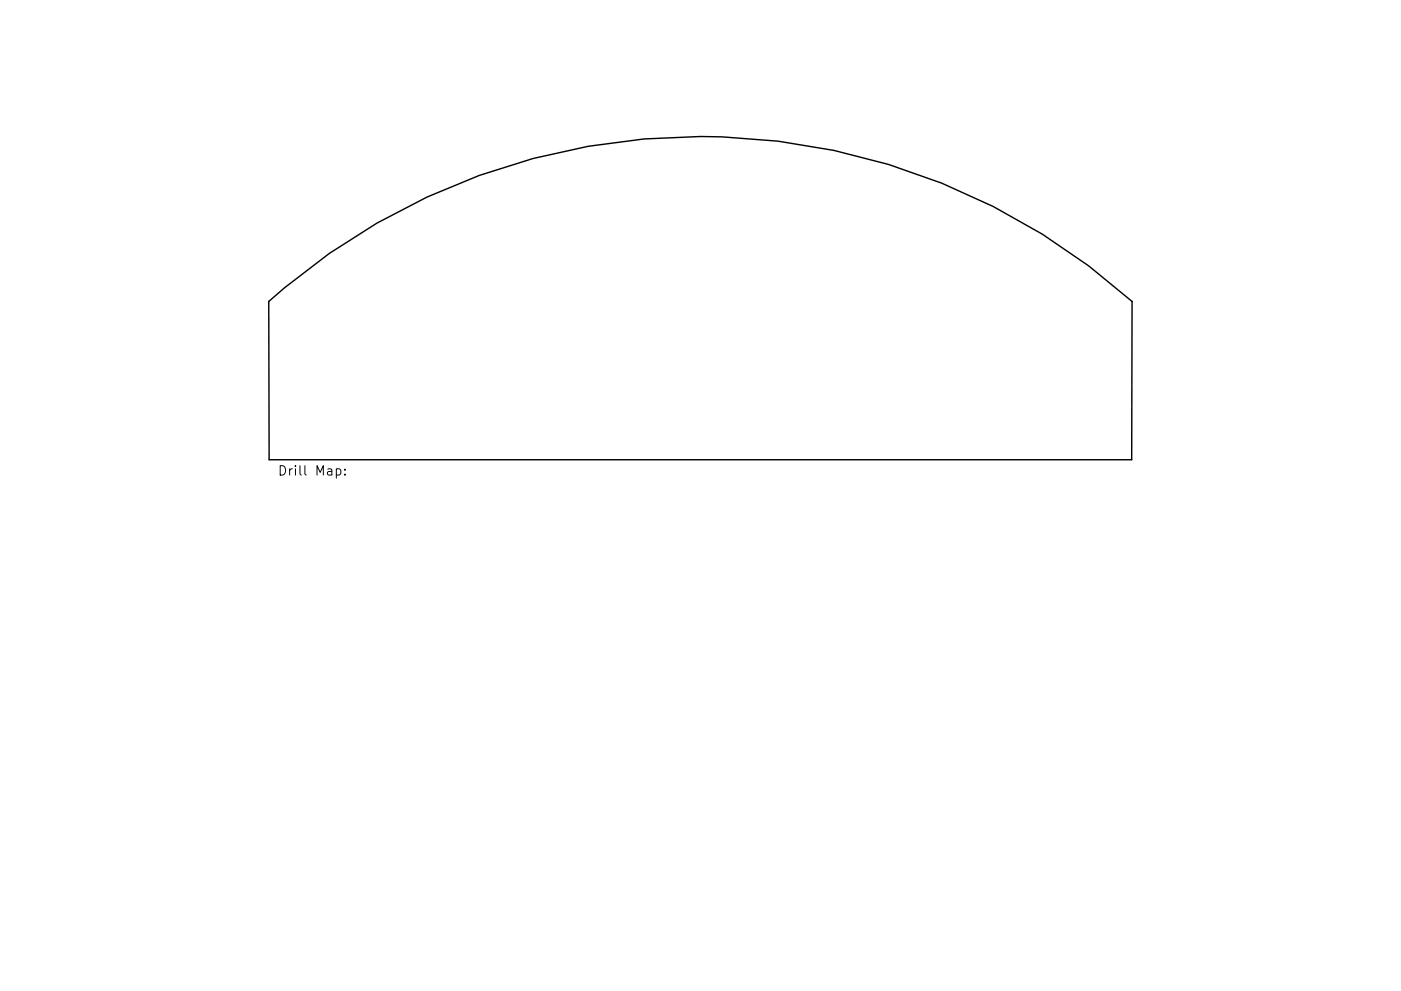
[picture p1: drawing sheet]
<svg xmlns="http://www.w3.org/2000/svg" width="297mm" height="210mm" viewBox="0 0 297 210" stroke-linecap="round" stroke-linejoin="round" font-family="sans-serif">
<defs><g id="words">
<text font-size="2.8" x="58.8" y="100.9">Drill Map:</text>
</g></defs>
<path d="M57 64a137.2 137.2 0 0 1 183 0l-.1 33.5h-182.8z" fill="none" stroke="#000" stroke-width=".3"/>
<path d="M71.3 99.6l.6-.1 .4 .3v.6l-.2 .3h-.8M73.1 99.6v.1M73.1 100.6v.2" fill="none" stroke="#000" stroke-width=".21"/>
<use href="#words"/>
</svg>
